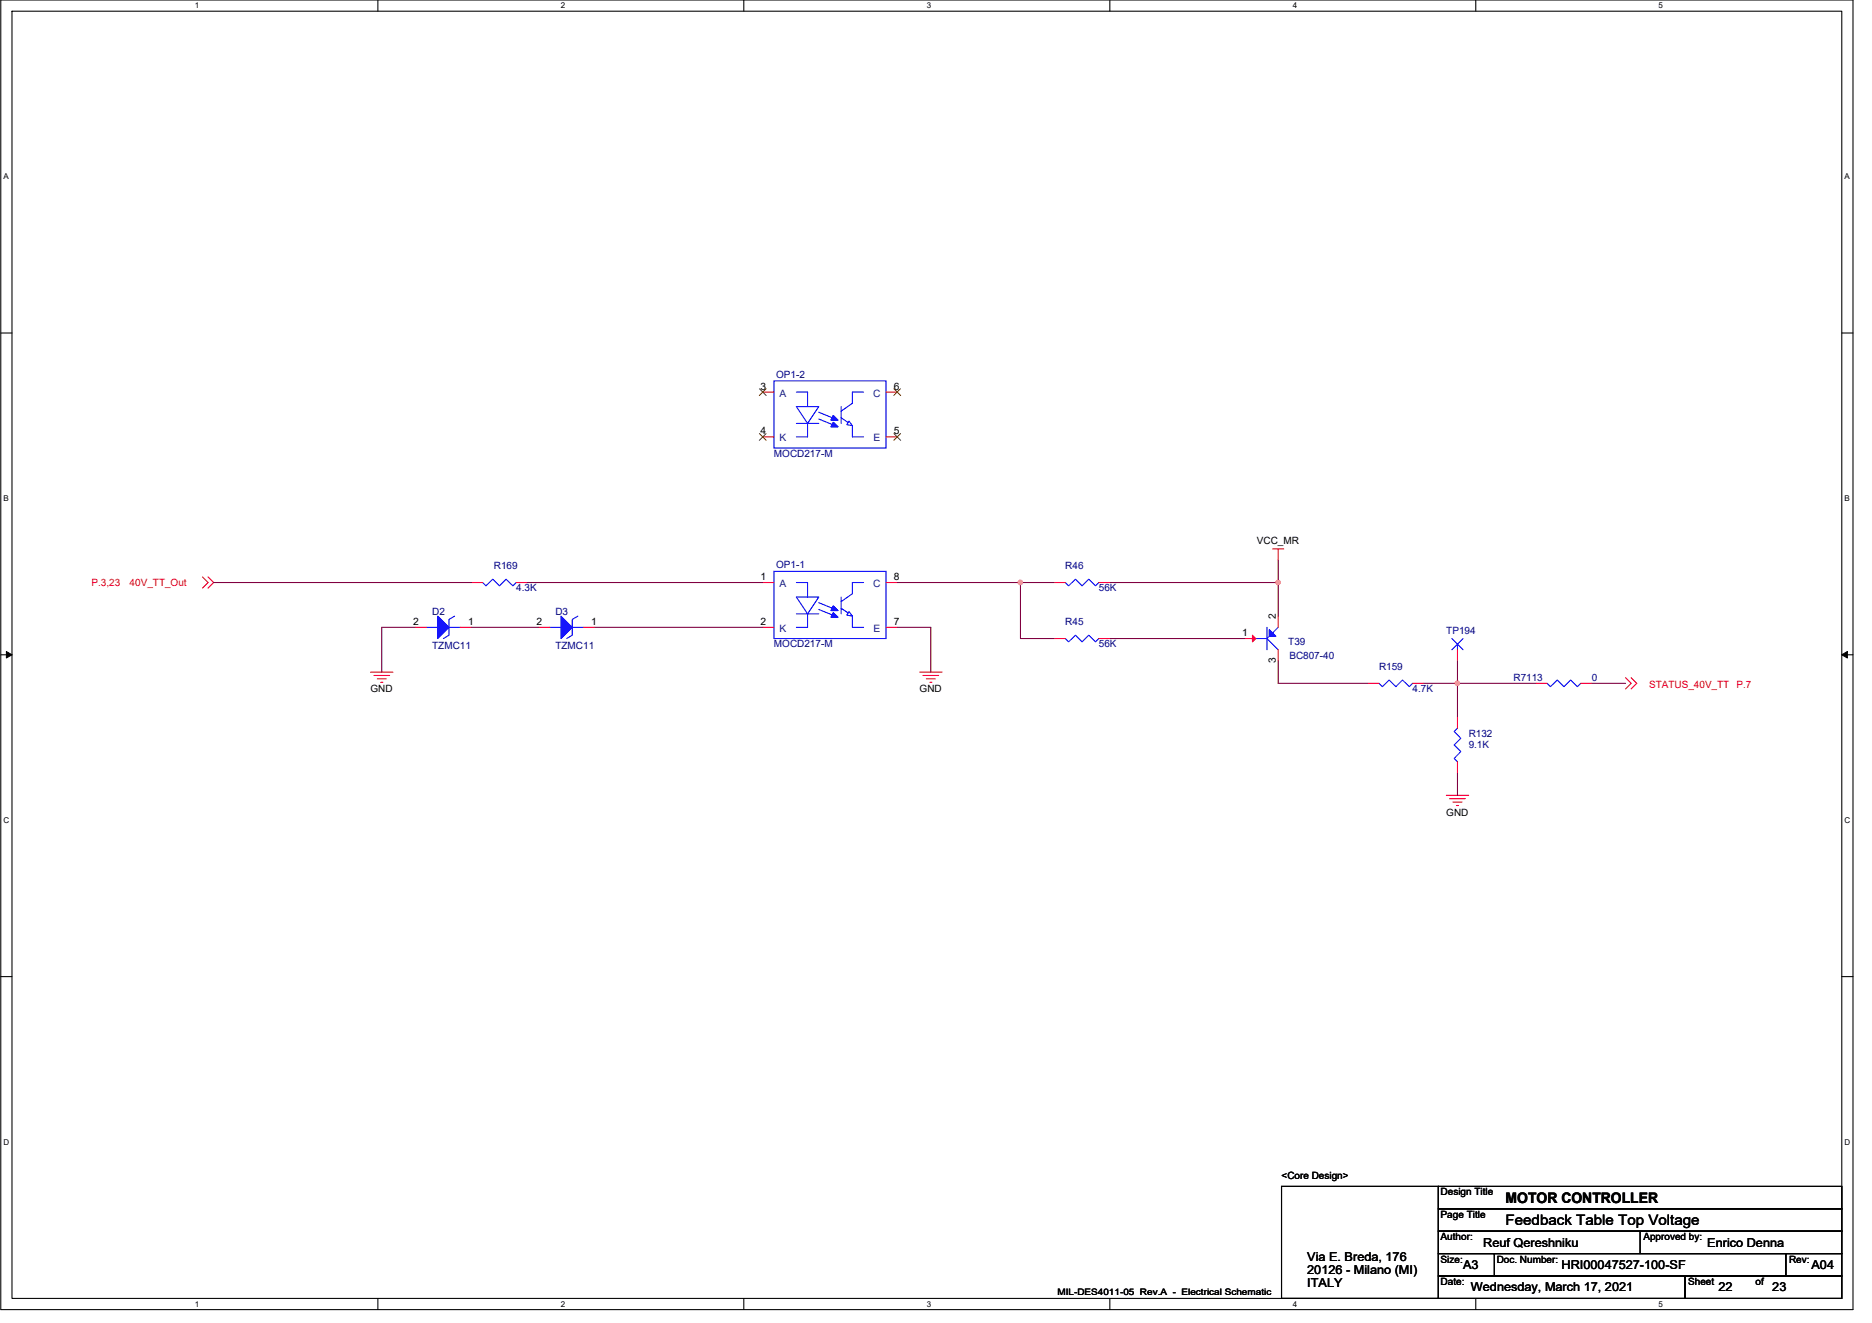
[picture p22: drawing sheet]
<svg xmlns="http://www.w3.org/2000/svg" width="297mm" height="210mm" viewBox="0 0 297 210" stroke-linecap="round" stroke-linejoin="round" font-family="sans-serif">
<defs><g id="words">
<g font-size="2.3">
<text x="238.9" y="191">MOTOR CONTROLLER</text>
<text x="238.9" y="194.5">Feedback Table Top Voltage</text>
</g>
<g font-size="1.9">
<text x="235.3" y="197.9">Reuf Qereshniku</text>
<text x="270.9" y="197.9">Enrico Denna</text>
<text x="207.4" y="200.2">Via E. Breda, 176</text>
<text x="207.4" y="202.2">20126 - Milano (MI)</text>
<text x="232.2" y="201.4">A3</text>
<text x="247.8" y="201.4">HRI00047527-100-SF</text>
<text x="287.4" y="201.4">A04</text>
<text x="207.4" y="204.2">ITALY</text>
<text x="233.4" y="205">Wednesday, March 17, 2021</text>
<text x="272.7" y="205">22</text>
<text x="281.2" y="205">23</text>
</g>
<g font-size="1.6" fill="#000080">
<text x="123.2" y="59.9">OP1-2</text>
<text x="122.8" y="72.5">MOCD217-M</text>
<text x="78.4" y="90.3">R169</text>
<text x="81.9" y="93.9">4.3K</text>
<text x="123.2" y="90.1">OP1-1</text>
<text x="169" y="90.3">R46</text>
<text x="174.4" y="93.9">56K</text>
<text x="68.6" y="97.6">D2</text>
<text x="88.1" y="97.6">D3</text>
<text x="169" y="99.2">R45</text>
<text x="229.5" y="100.6">TP194</text>
<text x="68.6" y="102.9">TZMC11</text>
<text x="88.1" y="102.9">TZMC11</text>
<text x="122.8" y="102.8">MOCD217-M</text>
<text x="174.4" y="102.8">56K</text>
<text x="204.4" y="102.4">T39</text>
<text x="204.6" y="104.5">BC807-40</text>
<text x="218.8" y="106.3">R159</text>
<text x="224.2" y="109.9">4.7K</text>
<text x="240.2" y="108.1">R7113</text>
<text x="252.6" y="108.1">0</text>
<text x="233" y="117">R132</text>
<text x="233" y="118.8">9.1K</text>
</g>
<g font-size="1.6">
<text x="120.7" y="61.8">3</text>
<text x="141.8" y="61.8">6</text>
<text x="120.7" y="69">4</text>
<text x="141.8" y="69">5</text>
<text x="199.4" y="86.4">VCC_MR</text>
<text x="120.7" y="92.1">1</text>
<text x="141.8" y="92.1">8</text>
<text x="65.5" y="99.2">2</text>
<text x="74.3" y="99.2">1</text>
<text x="85.1" y="99.2">2</text>
<text x="93.8" y="99.2">1</text>
<text x="120.7" y="99.2">2</text>
<text x="141.8" y="99.2">7</text>
<text x="197.1" y="101">1</text>
<text x="202.4" y="98.3" transform="rotate(-90 202.4 98.3)">2</text>
<text x="202.4" y="105.3" transform="rotate(-90 202.4 105.3)">3</text>
<text x="58.8" y="109.9">GND</text>
<text x="145.9" y="109.9">GND</text>
<text x="229.5" y="129.4">GND</text>
<text x="203.3" y="187">&lt;Core Design&gt;</text>
<text x="228.6" y="189.7">Design Title</text>
<text x="228.6" y="193.3">Page Title</text>
<text x="228.6" y="196.8">Author:</text>
<text x="260.8" y="196.8">Approved by:</text>
<text x="228.6" y="200.4">Size:</text>
<text x="228.6" y="203.9">Date:</text>
<text x="237.5" y="200.4">Doc. Number:</text>
<text x="267.9" y="203.9">Sheet</text>
<text x="278.5" y="203.9">of</text>
<text x="283.9" y="200.4">Rev:</text>
</g>
<g font-size="1.6" fill="#004080">
<text x="123.7" y="62.9">A</text>
<text x="138.5" y="62.9">C</text>
<text x="123.7" y="70.1">K</text>
<text x="138.6" y="70.1">E</text>
<text x="123.7" y="93.2">A</text>
<text x="138.5" y="93.2">C</text>
<text x="123.7" y="100.3">K</text>
<text x="138.6" y="100.3">E</text>
</g>
<g font-size="1.6" fill="#f00">
<text x="14.5" y="93">P.3,23</text>
<text x="20.6" y="93">40V_TT_Out</text>
<text x="261.7" y="109.2">STATUS_40V_TT</text>
<text x="275.5" y="109.2">P.7</text>
</g>
<text font-size="1.4" x="167.8" y="205.6">MIL-DES4011-05 Rev.A - Electrical Schematic</text>
<g font-size="1.3">
<text x="30.9" y="1.3">1</text>
<text x="89" y="1.3">2</text>
<text x="147" y="1.3">3</text>
<text x="205.1" y="1.3">4</text>
<text x="263.2" y="1.3">5</text>
<text x=".6" y="28.4">A</text>
<text x="292.7" y="28.4">A</text>
<text x=".6" y="79.5">B</text>
<text x="292.7" y="79.5">B</text>
<text x=".6" y="130.6">C</text>
<text x="292.7" y="130.6">C</text>
<text x=".6" y="181.7">D</text>
<text x="292.7" y="181.7">D</text>
<text x="30.9" y="207.4">1</text>
<text x="89" y="207.4">2</text>
<text x="147" y="207.4">3</text>
<text x="205.1" y="207.4">4</text>
<text x="263.2" y="207.4">5</text>
</g>
</g></defs>
<path d="M.1 0h293.9v207.9h-293.9zM1.9 1.8h290.3v204.3h-290.3z" fill="none" stroke="#000" stroke-width=".17"/>
<g fill="#fff">
<path d="M30.9 .2h.7v1.4h-.7z"/>
<path d="M30.9 206.3h.7v1.4h-.7z"/>
</g>
<path d="M60 0v1.8M60 206.1v1.8" fill="none" stroke="#000" stroke-width=".17"/>
<g fill="#fff">
<path d="M89 .2h.7v1.4h-.7z"/>
<path d="M89 206.3h.7v1.4h-.7z"/>
</g>
<path d="M118 0v1.8M118 206.1v1.8" fill="none" stroke="#000" stroke-width=".17"/>
<g fill="#fff">
<path d="M147 .2h.7v1.4h-.7z"/>
<path d="M147 206.3h.7v1.4h-.7z"/>
</g>
<path d="M176.1 0v1.8M176.1 206.1v1.8" fill="none" stroke="#000" stroke-width=".17"/>
<g fill="#fff">
<path d="M205.1 .2h.7v1.4h-.7z"/>
<path d="M205.1 206.3h.7v1.4h-.7z"/>
</g>
<path d="M234.2 0v1.8M234.2 206.1v1.8" fill="none" stroke="#000" stroke-width=".17"/>
<g fill="#fff">
<path d="M263.2 .2h.7v1.4h-.7z"/>
<path d="M263.2 206.3h.7v1.4h-.7z"/>
<path d="M.5 27.3h.9v1.4h-.9z"/>
<path d="M292.7 27.3h.8v1.4h-.8z"/>
<path d="M.6 78.4h.8v1.4h-.8z"/>
<path d="M292.7 78.4h.8v1.4h-.8z"/>
</g>
<path d="M.1 52.9h1.8M292.2 52.9h1.8" fill="none" stroke="#000" stroke-width=".17"/>
<g fill="#fff">
<path d="M.6 129.5h.9v1.4h-.9z"/>
<path d="M292.7 129.5h.9v1.4h-.9z"/>
</g>
<path d="M.1 103.9h1.8M292.2 103.9h1.8" fill="none" stroke="#000" stroke-width=".17"/>
<path d="M1 103.4l.9 .5-.9 .5zM292.2 103.9l.9-.5v1z" fill="#000" stroke="#000" stroke-width=".16"/>
<g fill="#fff">
<path d="M.6 180.5h.9v1.4h-.9z"/>
<path d="M292.7 180.5h.9v1.4h-.9z"/>
</g>
<path d="M.1 155h1.8M292.2 155h1.8M203.3 188.3h24.9v17.8h-24.9zM228.2 191.9h64v3.5h-64zM228.2 195.4h64v3.6h-64zM228.2 199h8.9v3.5h-8.9zM228.2 188.3h64v3.6h-64zM237.1 199h46.3v3.5h-46.3zM260.2 195.4v3.6M283.4 199h8.8v3.5h-8.8zM228.2 202.5h39.2v3.6h-39.2zM267.4 202.5h24.8v3.6h-24.8z" fill="none" stroke="#000" stroke-width=".17"/>
<g fill="none" stroke="#f00" stroke-width=".17">
<path d="M121 62.2h1.8M121 69.3h1.8M140.6 62.2h1.8M140.6 69.3h1.8M32.1 91.6l.9 .9-.9 .8M33 91.6l.9 .9-.9 .8M65.9 99.6h1.8M73 99.6h1.8M74.8 92.5h1.8M81.9 92.5h1.8M85.5 99.6h1.7M92.6 99.6h1.8"/>
<path d="M121 92.5h1.8M121 99.6h1.8M140.6 92.5h1.8M140.6 99.6h1.8M167.3 92.5h1.7M174.4 92.5h1.7M201.9 87.1h1.8M202.8 87.1v1.8M202.8 97.8v1.8M58.8 106.7h3.6M59.3 107.2h2.5M59.9 107.7h1.4"/>
<path d="M60.4 108.3h.3M145.9 106.7h3.6M146.4 107.2h2.5M147 107.7h1.4M147.5 108.3h.4M167.3 101.3h1.7M174.4 101.3h1.7M197.5 101.3h1.8M202.8 103.1v1.8M217 108.5h1.8M224.2 108.5h1.7M231.3 103.1v1.8"/>
<path d="M231.3 113.8v1.8M243.7 108.5h1.8M250.8 108.5h1.8M257.9 107.6l.9 .9-.9 .8M258.8 107.6l.9 .9-.9 .8M229.5 126.2h3.5M230 126.8h2.5M230.5 127.3h1.5M231.1 127.8h.3M231.3 120.9v1.8"/>
</g>
<g fill="none" stroke="#00f" stroke-width=".17">
<path d="M122.8 60.5h17.8v10.6h-17.8zM126.4 62.2h1.7v2.3M126.4 67.2h3.5M128.1 67.2l1.8-2.7h-3.5l1.7 2.7v2.1h-1.7M129.9 65.4l3 1.3-.7-.7-.3 .7h1M129.9 66.5l3 1.2-.7-.7-.3 .7h1M133.5 66.3l1 .7M133.5 64.5v2.7M134.7 66.8l.6 .8-.9-.2zM135.3 67.6v1.7h1.7M137 62.2h-1.7v1.8l-1.8 1.3M67.7 99.6h1.8"/>
<path d="M71.2 99.6h1.8M72.1 97.8l-.9 .5v2.5l-.8 .5M76.6 92.5l.5 .5 1.1-1.1 1 1.1 1.1-1.1 1.1 1.1 .5-.5M87.2 99.6h1.8M90.8 99.6h1.8M91.7 97.8l-.9 .5v2.5l-.9 .5M122.8 90.7h17.8v10.6h-17.8zM126.4 92.5h1.7v2.3M126.4 97.4h3.5M128.1 97.4l1.8-2.6h-3.5l1.7 2.6v2.2h-1.7M129.9 95.7l3 1.2-.7-.7-.3 .7h1M129.9 96.7l3 1.3-.7-.7-.3 .7h1"/>
<path d="M133.5 96.5l1 .8M133.5 94.8v2.6M134.7 97.1l.6 .7-.9-.2zM135.3 97.8v1.8h1.7M137 92.5h-1.7v1.7l-1.8 1.3M169 92.5l.6 .5 1-1.1 1.1 1.1 1.1-1.1 1 1.1 .6-.5M201 99.6v3.5M202.8 99.6l-.9 .9M169 101.3l.6 .6 1-1.1 1.1 1.1 1.1-1.1 1 1.1 .6-.6M199.3 101.3h1.7M201 101.3l1.8 1.8M201.4 101l-.4 .3"/>
<path d="M218.8 108.5l.5 .5 1.1-1.1 1.1 1.1 1-1.1 1.1 1.1 .6-.5M230.4 101.3l1.8 1.8M231.3 102.2v.9M231.3 115.6l-.6 .5 1.1 1.1-1.1 1 1.1 1.1-1.1 1.1 .6 .5M232.2 101.3l-1.8 1.8M245.5 108.5l.5 .5 1.1-1.1 1.1 1.1 1-1.1 1.1 1.1 .5-.5"/>
</g>
<g fill="#00f" stroke="#00f" stroke-width=".17">
<path d="M132.2 96.2l.7 .7h-1z" fill-rule="evenodd"/>
<path d="M132.2 97.3l.7 .7h-1z" fill-rule="evenodd"/>
<path d="M132.2 66l.7 .7h-1z" fill-rule="evenodd"/>
<path d="M132.2 67l.7 .7h-1z" fill-rule="evenodd"/>
<path d="M69.5 97.8l1.7 1.8-1.7 1.7z" fill-rule="evenodd"/>
<path d="M89 97.8l1.8 1.8-1.8 1.7z" fill-rule="evenodd"/>
<path d="M201.4 99.9l1.1 1.1h-1.1z" fill-rule="evenodd"/>
</g>
<path d="M120.5 61.7l1.1 1.1M120.5 68.8l1.1 1.1M121.6 61.7l-1.1 1.1M121.6 68.8l-1.1 1.1M141.8 61.7l1.1 1.1M141.8 68.8l1.1 1.1M142.9 61.7l-1.1 1.1M142.9 68.8l-1.1 1.1" fill="none" stroke="#804000" stroke-width=".16"/>
<path d="M198.7 100.8l.6 .5-.6 .6z" fill="#f00" stroke="#f00" stroke-width=".17"/>
<g fill="none" stroke="#800040" stroke-width=".17">
<path d="M33.9 92.5h40.9M65.9 99.6h-5.3v7.1M74.8 99.6h10.7M83.7 92.5h37.3M94.4 99.6h26.6M142.4 99.6h5.3v7.1M142.4 92.5h19.5M161.9 92.5h5.4M161.9 92.5v8.8h5.4M176.1 92.5h26.7M202.8 88.9v8.9M176.1 101.3h21.4"/>
<path d="M202.8 104.9v3.6h14.2M225.9 108.5h5.4M231.3 108.5v5.3M231.3 108.5h12.4M231.3 104.9v3.6M252.6 108.5h5.3M231.3 122.7v3.5"/>
</g>
<g fill="#f0f" stroke="#f0f" stroke-width=".17">
<circle cx="161.9" cy="92.4" r=".35"/>
<circle cx="202.8" cy="92.4" r=".35"/>
<circle cx="231.3" cy="108.4" r=".35"/>
</g>
<use href="#words"/>
</svg>
